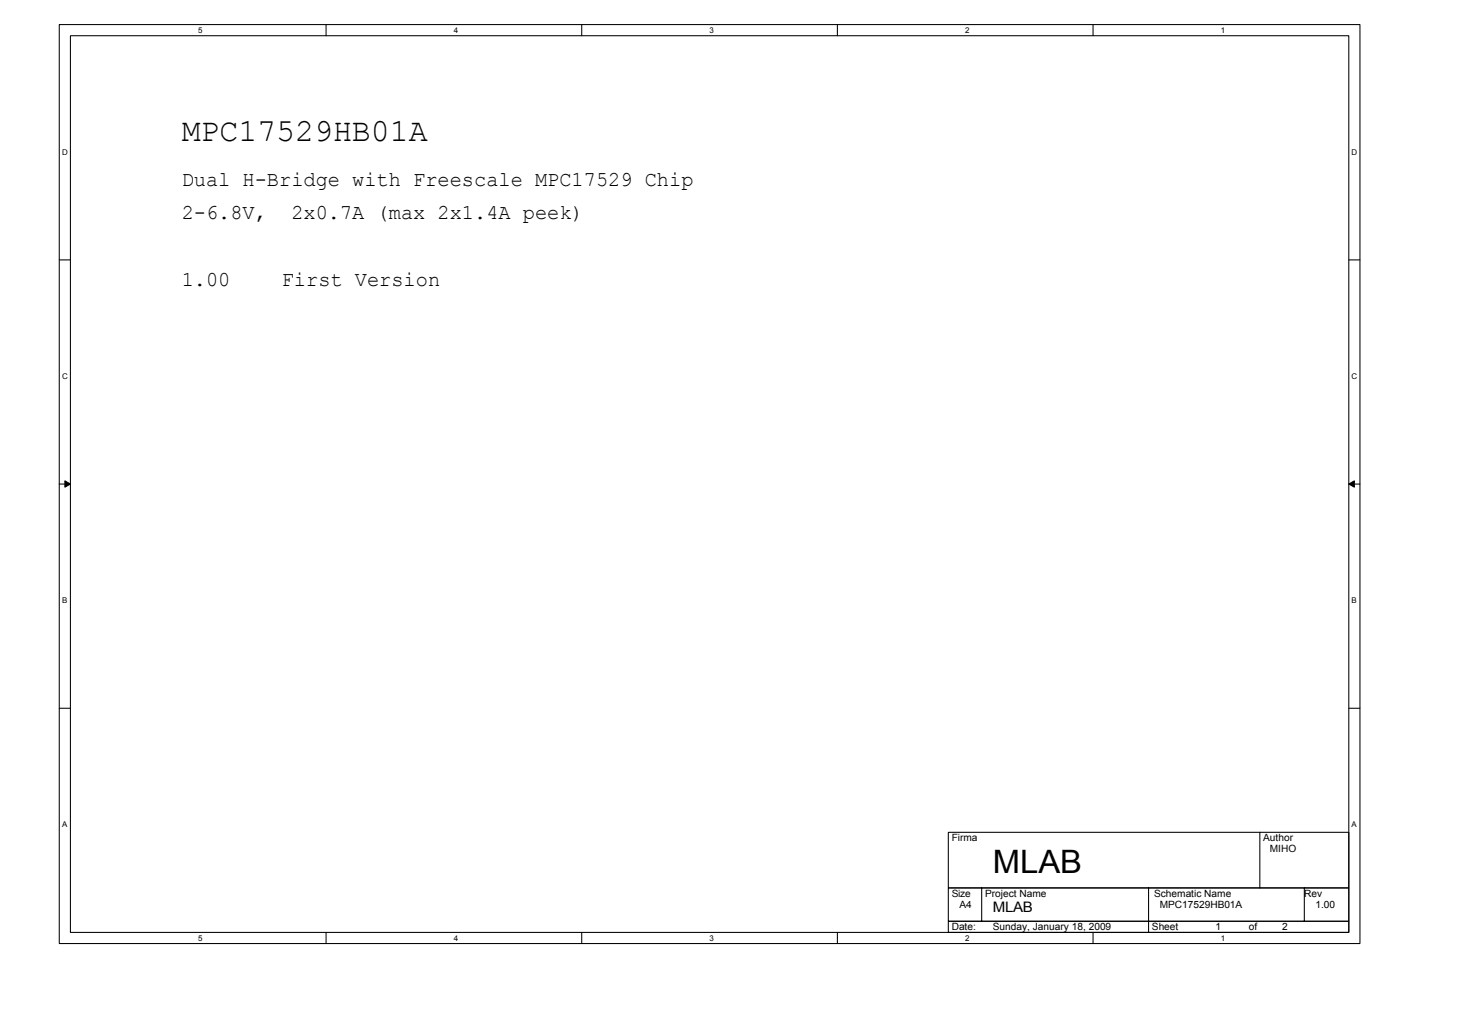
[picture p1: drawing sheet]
<svg xmlns="http://www.w3.org/2000/svg" width="297mm" height="210mm" viewBox="0 0 297 210" stroke-linecap="round" stroke-linejoin="round" font-family="sans-serif">
<defs><g id="words">
<g font-size="6.6">
<text x="36.9" y="28.6">MPC17529HB01A</text>
<text x="201.7" y="177.3">MLAB</text>
</g>
<g font-size="4.3">
<text x="36.9" y="37.8">Dual H-Bridge with Freescale MPC17529 Chip</text>
<text x="36.9" y="44.6">2-6.8V,</text>
<text x="59.2" y="44.6">2x0.7A (max 2x1.4A peek)</text>
<text x="36.9" y="58.2">1.00</text>
<text x="57.3" y="58.2">First Version</text>
</g>
<text font-size="2.9" x="201.7" y="185.3">MLAB</text>
<g font-size="2">
<text x="193.4" y="170.9">Firma</text>
<text x="256.6" y="170.9">Author</text>
<text x="258" y="173.2">MIHO</text>
<text x="193.4" y="182.2">Size</text>
<text x="194.9" y="184.5">A4</text>
<text x="200.1" y="182.2">Project Name</text>
<text x="234.5" y="182.2">Schematic Name</text>
<text x="235.6" y="184.5">MPC17529HB01A</text>
<text x="265" y="182.2">Rev</text>
<text x="267.3" y="184.5">1.00</text>
<text x="193.4" y="189">Date:</text>
<text x="201.7" y="189">Sunday, January 18, 2009</text>
<text x="234" y="189">Sheet</text>
<text x="246.9" y="189">1</text>
<text x="253.7" y="189">of</text>
<text x="260.5" y="189">2</text>
</g>
<g font-size="1.6">
<text x="40.3" y="6.7">5</text>
<text x="92.2" y="6.7">4</text>
<text x="144.2" y="6.7">3</text>
<text x="196.1" y="6.7">2</text>
<text x="248" y="6.7">1</text>
<text x="12.6" y="31.5">D</text>
<text x="274.6" y="31.5">D</text>
<text x="12.6" y="77">C</text>
<text x="274.6" y="77">C</text>
<text x="12.6" y="122.6">B</text>
<text x="274.6" y="122.6">B</text>
<text x="12.6" y="168.1">A</text>
<text x="274.6" y="168.1">A</text>
<text x="40.3" y="191.2">5</text>
<text x="92.2" y="191.2">4</text>
<text x="144.2" y="191.2">3</text>
<text x="196.1" y="191.2">2</text>
<text x="248" y="191.2">1</text>
</g>
</g></defs>
<path d="M12 5h264.3v186.7h-264.3zM14.3 7.3h259.7v182.2h-259.7z" fill="none" stroke="#000" stroke-width=".21"/>
<g fill="#fff">
<path d="M40.3 5.2h.9v1.8h-.9z"/>
<path d="M40.3 189.7h.9v1.8h-.9z"/>
</g>
<path d="M66.2 5v2.3M66.2 189.5v2.2" fill="none" stroke="#000" stroke-width=".21"/>
<g fill="#fff">
<path d="M92.2 5.2h.9v1.8h-.9z"/>
<path d="M92.2 189.7h.9v1.8h-.9z"/>
</g>
<path d="M118.2 5v2.3M118.2 189.5v2.2" fill="none" stroke="#000" stroke-width=".21"/>
<g fill="#fff">
<path d="M144.2 5.2h.9v1.8h-.9z"/>
<path d="M144.2 189.7h.9v1.8h-.9z"/>
</g>
<path d="M170.1 5v2.3M170.1 189.5v2.2" fill="none" stroke="#000" stroke-width=".21"/>
<g fill="#fff">
<path d="M196.1 5.2h.9v1.8h-.9z"/>
<path d="M196.1 189.7h.9v1.8h-.9z"/>
</g>
<path d="M222.1 5v2.3M222.1 189.5v2.2" fill="none" stroke="#000" stroke-width=".21"/>
<g fill="#fff">
<path d="M248 5.2h.9v1.8h-.9z"/>
<path d="M248 189.7h.9v1.8h-.9z"/>
<path d="M12.6 30h1.2v1.8h-1.2z"/>
<path d="M274.6 30h1.2v1.8h-1.2z"/>
<path d="M12.6 75.6h1.2v1.8h-1.2z"/>
<path d="M274.6 75.6h1.2v1.8h-1.2z"/>
</g>
<path d="M12 52.8h2.3M274 52.8h2.3" fill="none" stroke="#000" stroke-width=".21"/>
<g fill="#fff">
<path d="M12.6 121.1h1.1v1.8h-1.1z"/>
<path d="M274.6 121.1h1.1v1.8h-1.1z"/>
</g>
<path d="M12 98.4h2.3M274 98.4h2.3" fill="none" stroke="#000" stroke-width=".21"/>
<path d="M13.2 97.7l1.1 .7-1.1 .6zM274 98.4l1.2-.7v1.3z" fill="#000" stroke="#000" stroke-width=".2"/>
<g fill="#fff">
<path d="M12.6 166.7h1.1v1.8h-1.1z"/>
<path d="M274.6 166.7h1.1v1.8h-1.1z"/>
</g>
<path d="M12 143.9h2.3M274 143.9h2.3M192.7 169.1h81.3v11.3h-81.3zM256 169.1v11.3M192.7 180.4h81.3v6.8h-81.3zM192.7 187.2h81.3v2.3h-81.3zM199.4 180.4v6.8M233.4 180.4v9.1M265 180.4v6.8" fill="none" stroke="#000" stroke-width=".21"/>
<use href="#words"/>
</svg>
